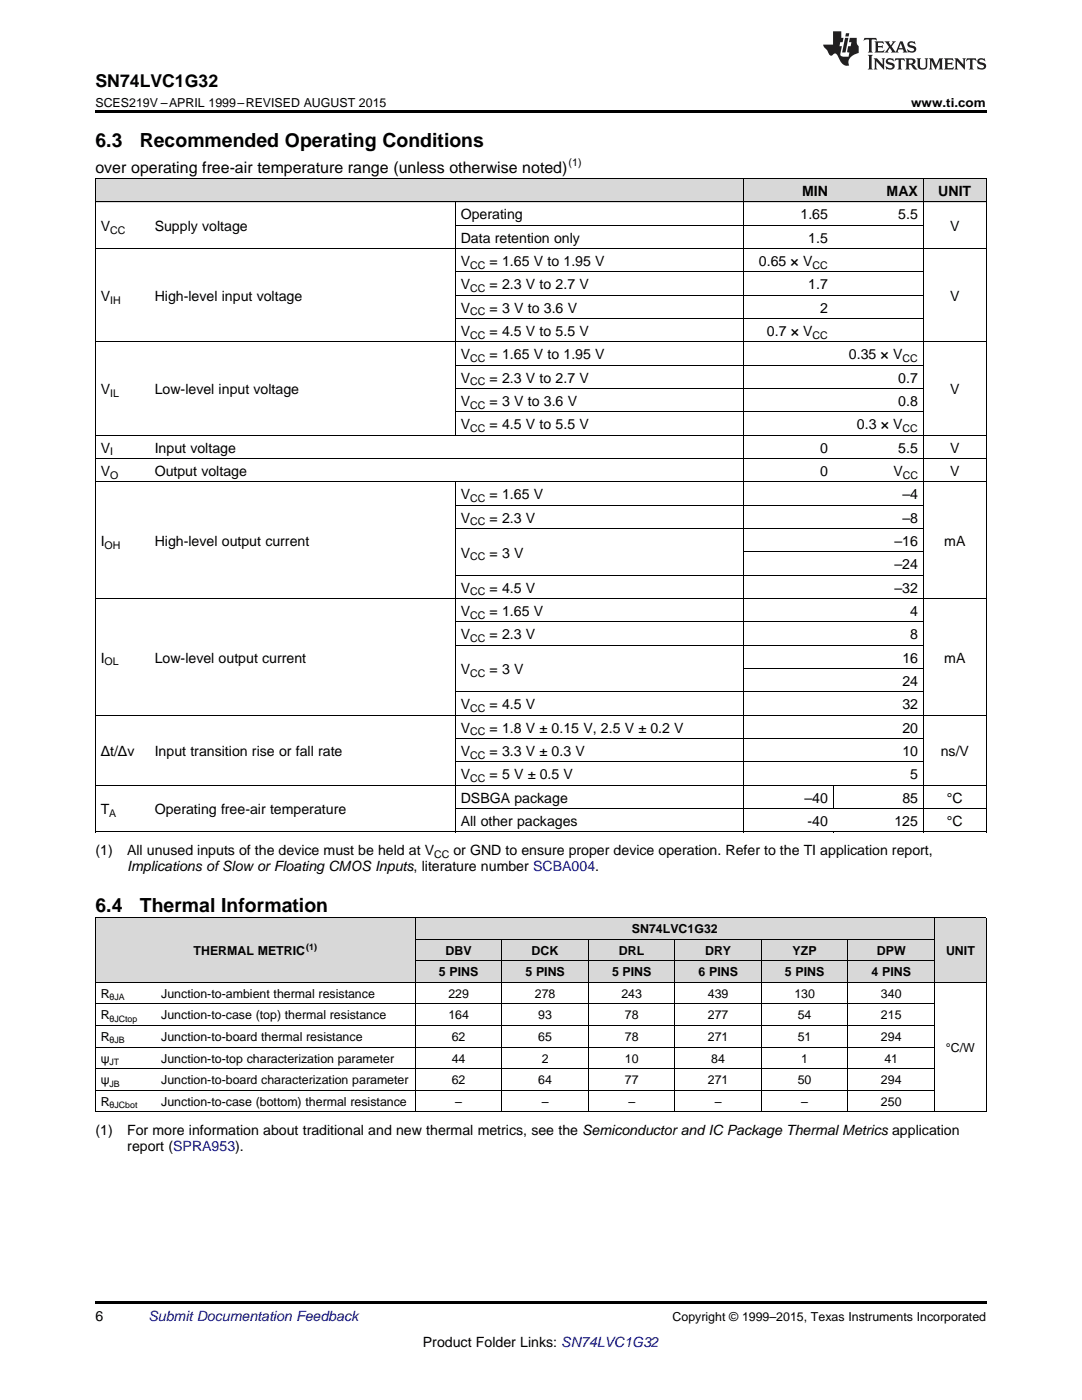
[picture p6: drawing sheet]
<svg xmlns="http://www.w3.org/2000/svg" width="216mm" height="279mm" viewBox="0 0 216 279" stroke-linecap="round" stroke-linejoin="round" font-family="sans-serif">
<defs><g id="words">
<g font-size="3.9">
<text x="19" y="29.3">6.3</text>
<text x="27.9" y="29.3">Recommended Operating Conditions</text>
<text x="19" y="181.9">6.4</text>
<text x="27.9" y="181.9">Thermal Information</text>
</g>
<text font-size="3.5" x="19" y="17.3">SN74LVC1G32</text>
<text font-size="3.2" x="19" y="34.4">over operating free-air temperature range (unless otherwise noted)</text>
<g font-size="2.8">
<text x="160.1" y="39.1">MIN</text>
<text x="176.9" y="39.1">MAX</text>
<text x="187.2" y="39.1">UNIT</text>
<text x="20.1" y="46.1">V</text>
<text x="30.9" y="46.1">Supply voltage</text>
<text x="91.9" y="43.7">Operating</text>
<text x="159.7" y="43.7">1.65</text>
<text x="179.2" y="43.7">5.5</text>
<text x="189.6" y="46.1">V</text>
<text x="91.9" y="48.4">Data retention only</text>
<text x="91.9" y="53.1">V</text>
<text x="97.7" y="53.1">= 1.65 V to 1.95 V</text>
<text x="151.4" y="53.1">0.65 × V</text>
<text x="161.3" y="48.4">1.5</text>
<text x="91.9" y="57.7">V</text>
<text x="97.7" y="57.7">= 2.3 V to 2.7 V</text>
<text x="161.3" y="57.7">1.7</text>
<text x="20.1" y="60">V</text>
<text x="30.9" y="60">High-level input voltage</text>
<text x="91.9" y="62.4">V</text>
<text x="97.7" y="62.4">= 3 V to 3.6 V</text>
<text x="163.7" y="62.4">2</text>
<text x="189.6" y="60">V</text>
<text x="91.9" y="67">V</text>
<text x="91.9" y="71.7">V</text>
<text x="97.7" y="67">= 4.5 V to 5.5 V</text>
<text x="97.7" y="71.7">= 1.65 V to 1.95 V</text>
<text x="153" y="67">0.7 × V</text>
<text x="169.4" y="71.7">0.35 × V</text>
<text x="91.9" y="76.3">V</text>
<text x="97.7" y="76.3">= 2.3 V to 2.7 V</text>
<text x="179.2" y="76.3">0.7</text>
<text x="20.1" y="78.7">V</text>
<text x="30.9" y="78.7">Low-level input voltage</text>
<text x="91.9" y="81">V</text>
<text x="97.7" y="81">= 3 V to 3.6 V</text>
<text x="179.2" y="81">0.8</text>
<text x="189.6" y="78.7">V</text>
<text x="91.9" y="85.7">V</text>
<text x="97.7" y="85.7">= 4.5 V to 5.5 V</text>
<text x="171" y="85.7">0.3 × V</text>
<text x="20.1" y="90.3">V</text>
<text x="20.1" y="95">V</text>
<text x="30.9" y="90.3">Input voltage</text>
<text x="30.9" y="95">Output voltage</text>
<text x="163.7" y="90.3">0</text>
<text x="163.7" y="95">0</text>
<text x="178.3" y="95">V</text>
<text x="179.2" y="90.3">5.5</text>
<text x="189.6" y="90.3">V</text>
<text x="189.6" y="95">V</text>
<text x="91.9" y="99.6">V</text>
<text x="97.7" y="99.6">= 1.65 V</text>
<text x="180.1" y="99.6">–4</text>
<text x="91.9" y="104.3">V</text>
<text x="97.7" y="104.3">= 2.3 V</text>
<text x="180.1" y="104.3">–8</text>
<text x="20.1" y="108.9">I</text>
<text x="30.9" y="108.9">High-level output current</text>
<text x="91.9" y="111.3">V</text>
<text x="97.7" y="111.3">= 3 V</text>
<text x="178.5" y="108.9">–16</text>
<text x="178.5" y="113.6">–24</text>
<text x="188.4" y="108.9">mA</text>
<text x="91.9" y="118.3">V</text>
<text x="97.7" y="118.3">= 4.5 V</text>
<text x="178.5" y="118.3">–32</text>
<text x="91.9" y="122.9">V</text>
<text x="97.7" y="122.9">= 1.65 V</text>
<text x="181.6" y="122.9">4</text>
<text x="91.9" y="127.6">V</text>
<text x="97.7" y="127.6">= 2.3 V</text>
<text x="181.6" y="127.6">8</text>
<text x="20.1" y="132.2">I</text>
<text x="30.9" y="132.2">Low-level output current</text>
<text x="91.9" y="134.5">V</text>
<text x="97.7" y="134.5">= 3 V</text>
<text x="180.1" y="132.2">16</text>
<text x="180.1" y="136.9">24</text>
<text x="188.4" y="132.2">mA</text>
<text x="91.9" y="141.5">V</text>
<text x="97.7" y="141.5">= 4.5 V</text>
<text x="180.1" y="141.5">32</text>
<text x="91.9" y="146.2">V</text>
<text x="97.7" y="146.2">= 1.8 V ± 0.15 V, 2.5 V ± 0.2 V</text>
<text x="180.1" y="146.2">20</text>
<text x="20.1" y="150.8">Δt/Δv</text>
<text x="30.9" y="150.8">Input transition rise or fall rate</text>
<text x="91.9" y="150.8">V</text>
<text x="91.9" y="155.5">V</text>
<text x="97.7" y="150.8">= 3.3 V ± 0.3 V</text>
<text x="97.7" y="155.5">= 5 V ± 0.5 V</text>
<text x="180.1" y="150.8">10</text>
<text x="181.6" y="155.5">5</text>
<text x="187.7" y="150.8">ns/V</text>
<text x="91.9" y="160.2">DSBGA package</text>
<text x="160.5" y="160.2">–40</text>
<text x="180.1" y="160.2">85</text>
<text x="188.9" y="160.2">°C</text>
<text x="20.1" y="162.5">T</text>
<text x="30.9" y="162.5">Operating free-air temperature</text>
<text x="91.9" y="164.8">All other packages</text>
<text x="161.1" y="164.8">-40</text>
<text x="178.5" y="164.8">125</text>
<text x="188.9" y="164.8">°C</text>
<text x="19" y="170.7">(1)</text>
<text x="25.4" y="170.7">All unused inputs of the device must be held at V</text>
<text x="25.4" y="173.8">Implications ofSlow or Floating CMOS Inputs, literature number SCBA004.</text>
<text x="90.5" y="170.7">or GND to ensure proper device operation. Refer to the TI application report,</text>
<text x="19" y="226.5">(1)</text>
<text x="25.4" y="226.5">For more information about traditional and new thermal metrics, see the Semiconductor and IC Package Thermal Metrics application</text>
<text x="25.4" y="229.7">report (SPRA953).</text>
<text x="19" y="263.6">6</text>
<text x="84.4" y="268.9">Product Folder Links: SN74LVC1G32</text>
</g>
<text font-size="2.8" fill="#0000c8" x="29.6" y="263.6">Submit Documentation Feedback</text>
<g font-size="2.5">
<text x="19" y="21.4">SCES219V –APRIL 1999–REVISED AUGUST 2015</text>
<text x="181.8" y="21.4">www.ti.com</text>
<text x="38.6" y="190.5">THERMAL METRIC</text>
<text x="88.9" y="190.5">DBV</text>
<text x="106.1" y="190.5">DCK</text>
<text x="123.5" y="190.5">DRL</text>
<text x="126.1" y="186.2">SN74LVC1G32</text>
<text x="140.7" y="190.5">DRY</text>
<text x="158.2" y="190.5">YZP</text>
<text x="175" y="190.5">DPW</text>
<text x="188.8" y="190.5">UNIT</text>
<text x="87.6" y="194.8">5 PINS</text>
<text x="104.8" y="194.8">5 PINS</text>
<text x="122.1" y="194.8">5 PINS</text>
<text x="139.4" y="194.8">6 PINS</text>
<text x="156.6" y="194.8">5 PINS</text>
<text x="173.9" y="194.8">4 PINS</text>
<text x="20.1" y="199.1">R</text>
<text x="20.1" y="203.4">R</text>
<text x="32.2" y="199.1">Junction-to-ambient thermal resistance</text>
<text x="32.2" y="203.4">Junction-to-case (top) thermal resistance</text>
<text x="89.5" y="199.1">229</text>
<text x="89.5" y="203.4">164</text>
<text x="106.7" y="199.1">278</text>
<text x="107.4" y="203.4">93</text>
<text x="124" y="199.1">243</text>
<text x="124.7" y="203.4">78</text>
<text x="141.3" y="199.1">439</text>
<text x="141.3" y="203.4">277</text>
<text x="158.5" y="199.1">130</text>
<text x="159.2" y="203.4">54</text>
<text x="175.8" y="199.1">340</text>
<text x="175.8" y="203.4">215</text>
<text x="20.1" y="207.8">R</text>
<text x="32.2" y="207.8">Junction-to-board thermal resistance</text>
<text x="90.1" y="207.8">62</text>
<text x="107.4" y="207.8">65</text>
<text x="124.7" y="207.8">78</text>
<text x="141.3" y="207.8">271</text>
<text x="159.2" y="207.8">51</text>
<text x="175.8" y="207.8">294</text>
<text x="188.7" y="209.9">°C/W</text>
<text x="20.1" y="212.1">ψ</text>
<text x="32.2" y="212.1">Junction-to-top characterization parameter</text>
<text x="90.1" y="212.1">44</text>
<text x="108.1" y="212.1">2</text>
<text x="124.7" y="212.1">10</text>
<text x="141.9" y="212.1">84</text>
<text x="159.9" y="212.1">1</text>
<text x="176.5" y="212.1">41</text>
<text x="20.1" y="216.4">ψ</text>
<text x="20.1" y="220.7">R</text>
<text x="32.2" y="216.4">Junction-to-board characterization parameter</text>
<text x="32.2" y="220.7">Junction-to-case (bottom) thermal resistance</text>
<text x="90.1" y="216.4">62</text>
<text x="90.8" y="220.7">–</text>
<text x="107.4" y="216.4">64</text>
<text x="108.1" y="220.7">–</text>
<text x="124.7" y="216.4">77</text>
<text x="125.4" y="220.7">–</text>
<text x="141.3" y="216.4">271</text>
<text x="142.6" y="220.7">–</text>
<text x="159.2" y="216.4">50</text>
<text x="159.9" y="220.7">–</text>
<text x="175.8" y="216.4">294</text>
<text x="175.8" y="220.7">250</text>
<text x="134.2" y="263.6">Copyright © 1999–2015, Texas Instruments Incorporated</text>
</g>
<g font-size="2.1">
<text x="113.5" y="33.2">(1)</text>
<text x="22" y="46.6">CC</text>
<text x="93.8" y="53.6">CC</text>
<text x="162.1" y="53.6">CC</text>
<text x="93.8" y="58.3">CC</text>
<text x="22" y="60.6">IH</text>
<text x="93.8" y="62.9">CC</text>
<text x="93.8" y="67.6">CC</text>
<text x="162.1" y="67.6">CC</text>
<text x="93.8" y="72.2">CC</text>
<text x="93.8" y="76.9">CC</text>
<text x="180.1" y="72.2">CC</text>
<text x="22" y="79.2">IL</text>
<text x="93.8" y="81.6">CC</text>
<text x="93.8" y="86.2">CC</text>
<text x="180.1" y="86.2">CC</text>
<text x="22" y="90.9">I</text>
<text x="22" y="95.5">O</text>
<text x="180.1" y="95.5">CC</text>
<text x="93.8" y="100.2">CC</text>
<text x="93.8" y="104.8">CC</text>
<text x="20.9" y="109.5">OH</text>
<text x="93.8" y="111.8">CC</text>
<text x="93.8" y="118.8">CC</text>
<text x="93.8" y="123.5">CC</text>
<text x="93.8" y="128.1">CC</text>
<text x="20.9" y="132.8">OL</text>
<text x="93.8" y="135.1">CC</text>
<text x="93.8" y="142.1">CC</text>
<text x="93.8" y="146.8">CC</text>
<text x="93.8" y="151.4">CC</text>
<text x="93.8" y="156.1">CC</text>
<text x="21.8" y="163.1">A</text>
<text x="86.6" y="171.2">CC</text>
</g>
<g font-size="1.8">
<text x="61.1" y="189.5">(1)</text>
<text x="21.9" y="199.6">θJA</text>
<text x="21.9" y="203.9">θJCtop</text>
<text x="21.9" y="208.2">θJB</text>
<text x="21.8" y="212.5">JT</text>
<text x="21.8" y="216.9">JB</text>
<text x="21.9" y="221.2">θJCbot</text>
</g>
</g></defs>
<g fill="#d8d8d8">
<path d="M19 183.2h12.1v12.9h-12.1z"/>
<path d="M31.1 183.2h51.8v12.9h-51.8z"/>
<path d="M186.5 183.2h10.3v12.9h-10.3z"/>
<path d="M82.9 191.8h17.3v4.3h-17.3z"/>
<path d="M100.2 191.8h17.2v4.3h-17.2z"/>
<path d="M117.4 191.8h17.3v4.3h-17.3z"/>
<path d="M134.7 191.8h17.2v4.3h-17.2z"/>
<path d="M151.9 191.8h17.3v4.3h-17.3z"/>
<path d="M169.2 191.8h17.3v4.3h-17.3z"/>
<path d="M82.9 187.5h17.3v4.3h-17.3z"/>
<path d="M100.2 187.5h17.2v4.3h-17.2z"/>
<path d="M117.4 187.5h17.3v4.3h-17.3z"/>
<path d="M134.7 187.5h17.2v4.3h-17.2z"/>
<path d="M151.9 187.5h17.3v4.3h-17.3z"/>
<path d="M169.2 187.5h17.3v4.3h-17.3z"/>
<path d="M82.9 183.2h17.3v4.3h-17.3z"/>
<path d="M100.2 183.2h17.2v4.3h-17.2z"/>
<path d="M117.4 183.2h17.3v4.3h-17.3z"/>
<path d="M134.7 183.2h17.2v4.3h-17.2z"/>
<path d="M151.9 183.2h17.3v4.3h-17.3z"/>
<path d="M169.2 183.2h17.3v4.3h-17.3z"/>
<path d="M19 35.7h10.8v4.7h-10.8z"/>
<path d="M29.8 35.7h61.1v4.7h-61.1z"/>
<path d="M90.9 35.7h57.4v4.7h-57.4z"/>
<path d="M148.3 35.7h18v4.7h-18z"/>
<path d="M166.3 35.7h18v4.7h-18z"/>
<path d="M184.3 35.7h12.5v4.7h-12.5z"/>
</g>
<g fill="#000">
<path d="M19 22h177.8v.5h-177.8zM19 166.1h.2zM90.8 166.1h.1zM148.2 166.1h.1zM166.2 166.1h.1zM184.1 166.1h.2zM196.7 166.1h.1zM19 221.9h.2zM82.8 221.9h.1zM100 221.9h.2zM117.3 221.9h.1zM134.6 221.9h.1z"/>
<path d="M151.8 221.9h.1zM169.1 221.9h.1zM186.4 221.9h.1zM196.7 221.9h.1zM19 259.7h177.8v.5h-177.8z"/>
</g>
<g fill="none" stroke="#000" stroke-width=".2">
<path d="M19 35.6h177.8M19.1 35.7v130.4M148.3 35.7v130.4M184.2 35.7v130.4M196.8 35.7v130.4M19 49.6h177.8M19 40.3h177.8M90.8 40.3v46.6M90.9 58.9h93.4M90.9 54.3h93.4M90.9 45h93.4M19 68.2h177.8"/>
<path d="M90.9 77.6h93.4M90.9 72.9h93.4M90.9 63.6h93.4M19 96.2h177.8M19 91.5h177.8M19 86.9h177.8M90.8 96.2v69.9M90.9 82.2h93.4M19 119.5h177.8M90.9 114.8h93.4M90.9 105.5h93.4M90.9 100.8h93.4"/>
<path d="M148.3 110.2h36M90.9 138.1h93.4M90.9 128.8h93.4M90.9 124.1h93.4M148.3 133.4h36M19 156.7h177.8M19 142.8h177.8M90.9 152.1h93.4M90.9 147.4h93.4M166.2 156.7v4.7M19 166h177.8M90.9 161.4h105.9"/>
<path d="M19 196.1h177.8M19 183.1h177.8M19.1 183.2v38.7M82.8 183.2v38.7M82.9 191.8h103.6M82.9 187.4h103.5M100.1 187.5v34.4M117.4 187.5v34.4M134.6 187.5v34.4M151.9 187.5v34.4M169.2 187.5v34.4M186.4 183.2v38.7"/>
<path d="M196.8 183.2v38.7M19 217.6h167.5M19 213.3h167.5M19 209h167.5M19 204.7h167.5M19 200.4h167.5M19 221.9h177.8"/>
</g>
<g fill="#231f20">
<path d="M172.5 7.6l-.1 .5 .4-.2h.6v.1v2.1l-.2 .4h.9l-.2-.4v-2.1l.1-.1h.5l.5 .2-.2-.5zM174.5 8.3l.2 .3v1.5l-.2 .4h1.8l.2-.6a1.04 1.04 0 0 1-1.3 .2v-.7h.6l.3 .2v-.6l-.3 .2h-.6v-.6l.8-.1 .4 .3-.2-.5zM176.5 8.3l.9 1.1-.9 1.1h.8l-.2-.2 .4-.7 .5 .7-.2 .2h1.5l-.2-.2 .2-.4h.9l.1 .4-.2 .2h1l-.3-.3-.7-1.9h-.5l-.9 2-.8-1 .9-1h-.8l.1 .3-.4 .5-.3-.6 .1-.2zM179.7 8.6l.4 1h-.7zM181.3 8.4a.63 .63 0 0 0-.2 .7 .63 .63 0 0 0 .6 .4l.6 .2 .1 .2a.75 .75 0 0 1-.7 .4 .75 .75 0 0 1-.6-.5l.1 .7 .1-.1a1.11 1.11 0 0 0 1.5-.6 1.13 1.13 0 0 0-1.2-.8l-.1-.4a1.04 1.04 0 0 1 1.2 .2l-.2-.5-.2 .1-.4-.2zM173.2 10.9l.2 .4v2.2l-.2 .4h1l-.3-.4v-2.2l.3-.4zM174.3 11.6l.3 .4v1.5l-.3 .4h.8l-.2-.4v-1.3l1.5 1.7v-1.9l.2-.4h-.7l.2 .4v.9l-1.1-1.3zM177 11.8a.62 .62 0 0 0-.2 .7 .62 .62 0 0 0 .6 .4l.6 .1 .1 .3a.76 .76 0 0 1-.7 .3 .76 .76 0 0 1-.7-.4l.2 .7 .1-.1a1.11 1.11 0 0 0 1.5-.6 1.13 1.13 0 0 0-1.2-.8l-.1-.4a1.04 1.04 0 0 1 1.2 .2l-.2-.6-.2 .1-.5-.1zM178.7 11.6l-.2 .6a.61 .61 0 0 1 .8-.3v1.6l-.2 .4h.9l-.2-.4v-1.6a.63 .63 0 0 1 .7 .3l-.1-.6zM180.6 11.6l.3 .4v1.5l-.3 .4h1l-.2-.2-.1-.8 .6 .2a.76 .76 0 0 0 1.2 .7l-1-1a.58 .58 0 0 0 .6-.5 .58 .58 0 0 0-.5-.6zM181.4 11.9h.1a.45 .45 0 0 1 .5 .1 .45 .45 0 0 1 .1 .5l-.8 .2zM182.9 11.6l.2 .2a2.17 2.17 0 0 0 .3 1.9 .99 .99 0 0 0 1.6-.6v-1.1l.2-.4h-.7l.2 .2a1.92 1.92 0 0 1-.2 1.8 .6 .6 0 0 1-.9-.5v-1.1l.2-.4zM185.4 11.6l.2 .4v1.5l-.2 .4h.7l-.2-.4v-1.4l.8 1.8 .8-1.8v1.4l-.2 .4h.9l-.2-.4v-1.5l.2-.4h-.8l-.6 1.5-.6-1.5zM188.4 11.6l.2 .4v1.5l-.2 .4h1.8l.1-.6a1.04 1.04 0 0 1-1.2 .1v-.6h.5l.4 .2v-.6l-.4 .2h-.5v-.7h.8l.3 .3-.1-.6zM190.5 11.6l.2 .4v1.5l-.2 .4h.7l-.2-.4v-1.3l1.5 1.7v-1.9l.2-.4h-.7l.2 .4v.9l-1.1-1.3zM192.9 11.6l-.1 .6a.61 .61 0 0 1 .7-.3l.1 1.6-.3 .4h1l-.3-.4 .1-1.6a.63 .63 0 0 1 .7 .3l-.1-.6zM195.2 11.8a.62 .62 0 0 0-.2 .7 .62 .62 0 0 0 .6 .4l.6 .1 .1 .3a.76 .76 0 0 1-.7 .3 .76 .76 0 0 1-.6-.4l.1 .7 .1-.1a1.11 1.11 0 0 0 1.6-.6 1.13 1.13 0 0 0-1.3-.8l-.1-.4a1.04 1.04 0 0 1 1.2 .2l-.1-.6-.2 .1-.5-.1z"/>
<path d="M166.2 6.3v2.6h-1.9v.4l.8 .9a.91 .91 0 0 0 1 .8 .56 .56 0 0 1 .5-.3 .56 .56 0 0 1 .5 .3l.4 .8a1.53 1.53 0 0 0 1.9 1.2 1.54 1.54 0 0 1 1-2.1l.9-.3v-1.4a1.52 1.52 0 0 1-.4-1.6h-1.3l-.2 .8h.5l-.2 .8h-.5l-.1 1v.2l.4 .1-.2 .8a1.93 1.93 0 0 1-1.6-.3l.3-1.8h-.5l.2-.8h.4l.2-.8h-.4v-1.3zM168.6 7.6l-.6 2.9h.7l.6-2.9zM168.8 6.6l-.1 .7h.6l.2-.7z"/>
</g>
<use href="#words"/>
</svg>
